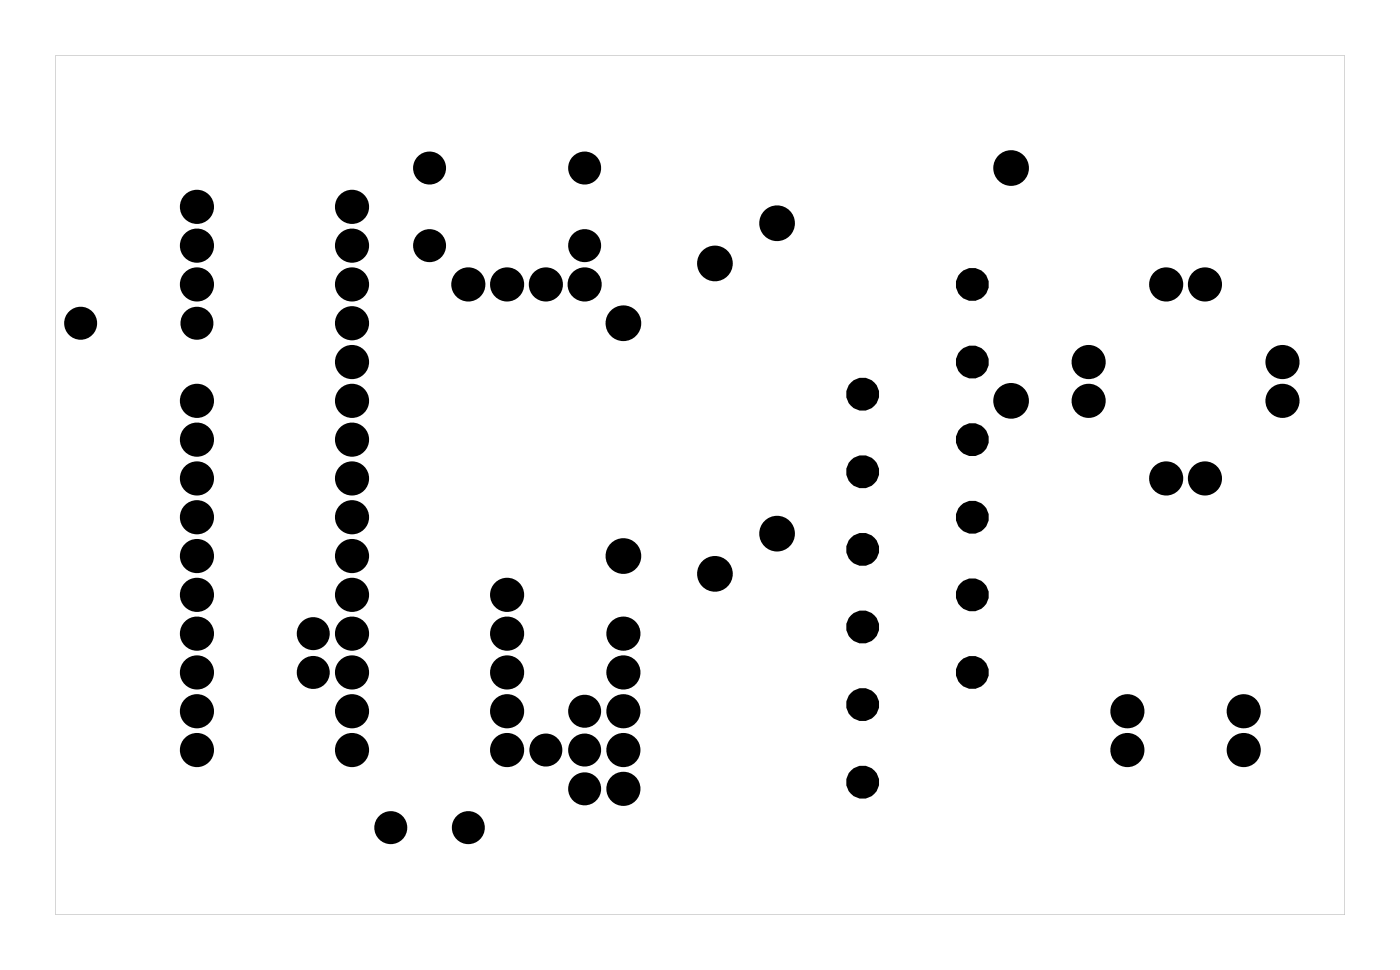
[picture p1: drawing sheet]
<svg xmlns="http://www.w3.org/2000/svg" width="92mm" height="63mm" viewBox="0 0 92 63" stroke-linecap="round" stroke-linejoin="round" font-family="sans-serif">
<path d="M3.6 3.6v56.3h84.5v-56.3zM3.6 3.6h84.5v56.3h-84.5z" fill="#000"/>
<g fill="#000">
<circle cx="12.9" cy="16.1" r=".74"/>
<circle cx="12.9" cy="13.5" r=".74"/>
<circle cx="12.9" cy="18.6" r=".74"/>
<circle cx="23.1" cy="16.1" r=".74"/>
<circle cx="23.1" cy="13.5" r=".74"/>
<circle cx="23.1" cy="18.6" r=".74"/>
<circle cx="28.1" cy="16.1" r=".7"/>
<circle cx="28.1" cy="11" r=".7"/>
<circle cx="30.7" cy="18.6" r=".74"/>
<circle cx="33.2" cy="18.6" r=".74"/>
<circle cx="35.8" cy="18.6" r=".74"/>
<circle cx="38.3" cy="16.1" r=".7"/>
<circle cx="38.3" cy="11" r=".7"/>
<circle cx="38.3" cy="18.6" r=".74"/>
<circle cx="46.8" cy="17.2" r=".79"/>
<circle cx="50.9" cy="14.6" r=".79"/>
<circle cx="63.7" cy="18.6" r=".7"/>
<circle cx="66.2" cy="11" r=".79"/>
<circle cx="76.4" cy="18.6" r=".74"/>
<circle cx="78.9" cy="18.6" r=".74"/>
<circle cx="5.3" cy="21.2" r=".7"/>
<circle cx="12.9" cy="21.2" r=".7"/>
<circle cx="12.9" cy="38.9" r=".74"/>
<circle cx="12.9" cy="31.3" r=".74"/>
<circle cx="12.9" cy="33.9" r=".74"/>
<circle cx="12.9" cy="26.2" r=".74"/>
<circle cx="12.9" cy="28.8" r=".74"/>
<circle cx="12.9" cy="36.4" r=".74"/>
<circle cx="23.1" cy="33.9" r=".74"/>
<circle cx="23.1" cy="21.2" r=".74"/>
<circle cx="23.1" cy="23.7" r=".74"/>
<circle cx="23.1" cy="36.4" r=".74"/>
<circle cx="23.1" cy="26.2" r=".74"/>
<circle cx="23.1" cy="31.3" r=".74"/>
<circle cx="23.1" cy="38.9" r=".74"/>
<circle cx="23.1" cy="28.8" r=".74"/>
<circle cx="33.2" cy="38.9" r=".74"/>
<circle cx="40.8" cy="21.2" r=".79"/>
<circle cx="40.8" cy="36.4" r=".79"/>
<circle cx="46.8" cy="37.6" r=".79"/>
<circle cx="50.9" cy="34.9" r=".79"/>
<circle cx="56.5" cy="30.9" r=".7"/>
<circle cx="56.5" cy="36" r=".7"/>
<circle cx="56.5" cy="25.8" r=".7"/>
<circle cx="63.7" cy="33.9" r=".7"/>
<circle cx="63.7" cy="23.7" r=".7"/>
<circle cx="63.7" cy="28.8" r=".7"/>
<circle cx="63.7" cy="38.9" r=".7"/>
<circle cx="66.2" cy="26.2" r=".79"/>
<circle cx="71.3" cy="23.7" r=".74"/>
<circle cx="71.3" cy="26.2" r=".74"/>
<circle cx="76.4" cy="31.3" r=".74"/>
<circle cx="78.9" cy="31.3" r=".74"/>
<circle cx="84" cy="23.7" r=".74"/>
<circle cx="84" cy="26.2" r=".74"/>
<circle cx="12.9" cy="49.1" r=".74"/>
<circle cx="12.9" cy="41.5" r=".74"/>
<circle cx="12.9" cy="44" r=".74"/>
<circle cx="12.9" cy="46.6" r=".74"/>
<circle cx="20.5" cy="41.5" r=".7"/>
<circle cx="20.5" cy="44" r=".7"/>
<circle cx="23.1" cy="46.6" r=".74"/>
<circle cx="23.1" cy="49.1" r=".74"/>
<circle cx="23.1" cy="41.5" r=".74"/>
<circle cx="23.1" cy="44" r=".74"/>
<circle cx="25.6" cy="54.2" r=".7"/>
<circle cx="30.7" cy="54.2" r=".7"/>
<circle cx="33.2" cy="46.6" r=".74"/>
<circle cx="33.2" cy="49.1" r=".74"/>
<circle cx="33.2" cy="41.5" r=".74"/>
<circle cx="33.2" cy="44" r=".74"/>
<circle cx="35.8" cy="49.1" r=".7"/>
<circle cx="38.3" cy="51.6" r=".7"/>
<circle cx="38.3" cy="49.1" r=".7"/>
<circle cx="38.3" cy="46.6" r=".7"/>
<circle cx="40.8" cy="46.6" r=".74"/>
<circle cx="40.8" cy="51.6" r=".74"/>
<circle cx="40.8" cy="49.1" r=".74"/>
<circle cx="40.8" cy="41.5" r=".74"/>
<circle cx="40.8" cy="44" r=".74"/>
<circle cx="56.5" cy="51.2" r=".7"/>
<circle cx="56.5" cy="46.1" r=".7"/>
<circle cx="56.5" cy="41" r=".7"/>
<circle cx="63.7" cy="44" r=".7"/>
<circle cx="73.9" cy="46.6" r=".74"/>
<circle cx="73.9" cy="49.1" r=".74"/>
<circle cx="81.5" cy="46.6" r=".74"/>
<circle cx="81.5" cy="49.1" r=".74"/>
</g>
<g fill="none" stroke="#000" stroke-width=".76" stroke-linecap="butt">
<circle cx="12.9" cy="18.6" r=".74"/>
<circle cx="12.9" cy="13.5" r=".74"/>
<circle cx="12.9" cy="16.1" r=".74"/>
<circle cx="23.1" cy="18.6" r=".74"/>
<circle cx="23.1" cy="13.5" r=".74"/>
<circle cx="23.1" cy="16.1" r=".74"/>
<circle cx="28.1" cy="11" r=".7"/>
<circle cx="28.1" cy="16.1" r=".7"/>
<circle cx="30.7" cy="18.6" r=".74"/>
<circle cx="33.2" cy="18.6" r=".74"/>
<circle cx="35.8" cy="18.6" r=".74"/>
<circle cx="38.3" cy="16.1" r=".7"/>
<circle cx="38.3" cy="11" r=".7"/>
<circle cx="38.3" cy="18.6" r=".74"/>
<circle cx="46.8" cy="17.2" r=".79"/>
<circle cx="50.9" cy="14.6" r=".79"/>
<circle cx="63.7" cy="18.6" r=".7"/>
<circle cx="66.2" cy="11" r=".79"/>
<circle cx="76.4" cy="18.6" r=".74"/>
<circle cx="78.9" cy="18.6" r=".74"/>
<circle cx="5.3" cy="21.2" r=".7"/>
<circle cx="12.9" cy="21.2" r=".7"/>
<circle cx="12.9" cy="38.9" r=".74"/>
<circle cx="12.9" cy="36.4" r=".74"/>
<circle cx="12.9" cy="31.3" r=".74"/>
<circle cx="12.9" cy="33.9" r=".74"/>
<circle cx="12.9" cy="26.2" r=".74"/>
<circle cx="12.9" cy="28.8" r=".74"/>
<circle cx="23.1" cy="38.9" r=".74"/>
<circle cx="23.1" cy="36.4" r=".74"/>
<circle cx="23.1" cy="31.3" r=".74"/>
<circle cx="23.1" cy="21.2" r=".74"/>
<circle cx="23.1" cy="26.2" r=".74"/>
<circle cx="23.1" cy="23.7" r=".74"/>
<circle cx="23.1" cy="33.9" r=".74"/>
<circle cx="23.1" cy="28.8" r=".74"/>
<circle cx="33.2" cy="38.9" r=".74"/>
<circle cx="40.8" cy="36.4" r=".79"/>
<circle cx="40.8" cy="21.2" r=".79"/>
<circle cx="46.8" cy="37.6" r=".79"/>
<circle cx="50.9" cy="34.9" r=".79"/>
<circle cx="56.5" cy="25.8" r=".7"/>
<circle cx="56.5" cy="36" r=".7"/>
<circle cx="56.5" cy="30.9" r=".7"/>
<circle cx="63.7" cy="33.9" r=".7"/>
<circle cx="63.7" cy="23.7" r=".7"/>
<circle cx="63.7" cy="38.9" r=".7"/>
<circle cx="63.7" cy="28.8" r=".7"/>
<circle cx="66.2" cy="26.2" r=".79"/>
<circle cx="71.3" cy="23.7" r=".74"/>
<circle cx="71.3" cy="26.2" r=".74"/>
<circle cx="76.4" cy="31.3" r=".74"/>
<circle cx="78.9" cy="31.3" r=".74"/>
<circle cx="84" cy="23.7" r=".74"/>
<circle cx="84" cy="26.2" r=".74"/>
<circle cx="12.9" cy="44" r=".74"/>
<circle cx="12.9" cy="41.5" r=".74"/>
<circle cx="12.9" cy="46.6" r=".74"/>
<circle cx="12.9" cy="49.1" r=".74"/>
<circle cx="20.5" cy="41.5" r=".7"/>
<circle cx="20.5" cy="44" r=".7"/>
<circle cx="23.1" cy="41.5" r=".74"/>
<circle cx="23.1" cy="46.6" r=".74"/>
<circle cx="23.1" cy="44" r=".74"/>
<circle cx="23.1" cy="49.1" r=".74"/>
<circle cx="25.6" cy="54.2" r=".7"/>
<circle cx="30.7" cy="54.2" r=".7"/>
<circle cx="33.2" cy="49.1" r=".74"/>
<circle cx="33.2" cy="46.6" r=".74"/>
<circle cx="33.2" cy="44" r=".74"/>
<circle cx="33.2" cy="41.5" r=".74"/>
<circle cx="35.8" cy="49.1" r=".7"/>
<circle cx="38.3" cy="46.6" r=".7"/>
<circle cx="38.3" cy="49.1" r=".7"/>
<circle cx="38.3" cy="51.6" r=".7"/>
<circle cx="40.8" cy="51.6" r=".74"/>
<circle cx="40.8" cy="49.1" r=".74"/>
<circle cx="40.8" cy="46.6" r=".74"/>
<circle cx="40.8" cy="41.5" r=".74"/>
<circle cx="40.8" cy="44" r=".74"/>
<circle cx="56.5" cy="41" r=".7"/>
<circle cx="56.5" cy="46.1" r=".7"/>
<circle cx="56.5" cy="51.2" r=".7"/>
<circle cx="63.7" cy="44" r=".7"/>
<circle cx="73.9" cy="46.6" r=".74"/>
<circle cx="73.9" cy="49.1" r=".74"/>
<circle cx="81.5" cy="46.6" r=".74"/>
<circle cx="81.5" cy="49.1" r=".74"/>
</g>
</svg>
